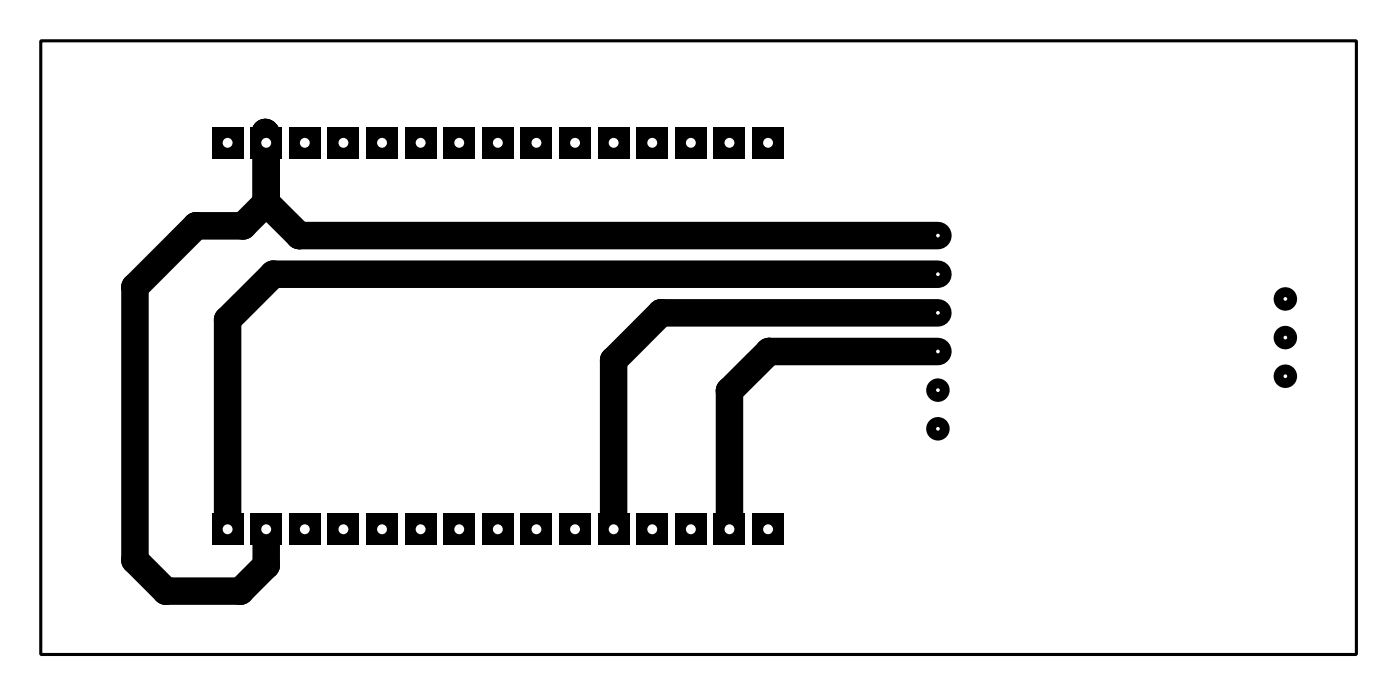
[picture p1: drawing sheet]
<svg xmlns="http://www.w3.org/2000/svg" width="91mm" height="45mm" viewBox="0 0 91 45" stroke-linecap="round" stroke-linejoin="round" font-family="sans-serif">
<path d="M17.2 13.1l2.2 2.1h41.3M17.2 9.2v-.6v4.5M17.2 13.1l-1.5 1.5h-3l-4 4v17.6l2 2h4.9l1.6-1.6v-2.4M60.7 17.7h-43l-3 3v13.5M60.7 22.7h-10.9l-2.6 2.6v8.9M60.7 20.2h-17.9l-3.1 3.1v10.9" fill="none" stroke="#000" stroke-width="1.8"/>
<g fill="#000">
<circle cx="8.7" cy="18.6" r=".89"/>
<circle cx="12.7" cy="14.6" r=".89"/>
<circle cx="15.7" cy="14.6" r=".89"/>
<circle cx="17.2" cy="8.6" r=".89"/>
<circle cx="17.2" cy="13.1" r=".89"/>
<circle cx="17.7" cy="17.7" r=".89"/>
<circle cx="19.4" cy="15.2" r=".89"/>
<circle cx="8.7" cy="36.2" r=".89"/>
<circle cx="10.7" cy="38.2" r=".89"/>
<circle cx="14.7" cy="20.7" r=".89"/>
<circle cx="15.6" cy="38.2" r=".89"/>
<circle cx="17.2" cy="36.6" r=".89"/>
<circle cx="39.7" cy="23.3" r=".89"/>
<circle cx="42.8" cy="20.2" r=".89"/>
<circle cx="47.2" cy="25.3" r=".89"/>
<circle cx="49.8" cy="22.7" r=".89"/>
</g>
<path d="M13.7 33.2h2v2h-2z" fill="#000"/>
<circle cx="14.7" cy="34.2" r=".32" fill="#fff"/>
<path d="M21.2 33.2h2v2h-2z" fill="#000"/>
<circle cx="22.2" cy="34.2" r=".32" fill="#fff"/>
<path d="M23.7 33.2h2v2h-2z" fill="#000"/>
<circle cx="24.7" cy="34.2" r=".32" fill="#fff"/>
<path d="M31.2 33.2h2v2h-2z" fill="#000"/>
<circle cx="32.2" cy="34.2" r=".32" fill="#fff"/>
<path d="M21.2 8.2h2v2h-2z" fill="#000"/>
<circle cx="22.2" cy="9.2" r=".32" fill="#fff"/>
<path d="M18.7 8.2h2v2h-2z" fill="#000"/>
<circle cx="19.7" cy="9.2" r=".32" fill="#fff"/>
<path d="M23.7 8.2h2v2h-2z" fill="#000"/>
<circle cx="24.7" cy="9.2" r=".32" fill="#fff"/>
<path d="M18.7 33.2h2v2h-2z" fill="#000"/>
<circle cx="19.7" cy="34.2" r=".32" fill="#fff"/>
<path d="M33.7 33.2h2v2h-2z" fill="#000"/>
<circle cx="34.7" cy="34.2" r=".32" fill="#fff"/>
<path d="M36.2 33.2h2v2h-2z" fill="#000"/>
<circle cx="37.2" cy="34.2" r=".32" fill="#fff"/>
<path d="M38.7 33.2h2v2h-2z" fill="#000"/>
<circle cx="39.7" cy="34.2" r=".32" fill="#fff"/>
<path d="M46.2 33.2h2v2h-2z" fill="#000"/>
<circle cx="47.2" cy="34.2" r=".32" fill="#fff"/>
<path d="M48.7 33.2h2v2h-2z" fill="#000"/>
<circle cx="49.7" cy="34.2" r=".32" fill="#fff"/>
<path d="M31.2 8.2h2v2h-2z" fill="#000"/>
<circle cx="32.2" cy="9.2" r=".32" fill="#fff"/>
<path d="M28.7 8.2h2v2h-2z" fill="#000"/>
<circle cx="29.7" cy="9.2" r=".32" fill="#fff"/>
<path d="M26.2 8.2h2v2h-2z" fill="#000"/>
<circle cx="27.2" cy="9.2" r=".32" fill="#fff"/>
<path d="M36.2 8.2h2v2h-2z" fill="#000"/>
<circle cx="37.2" cy="9.2" r=".32" fill="#fff"/>
<path d="M33.7 8.2h2v2h-2z" fill="#000"/>
<circle cx="34.7" cy="9.2" r=".32" fill="#fff"/>
<path d="M41.2 8.2h2v2h-2z" fill="#000"/>
<circle cx="42.2" cy="9.2" r=".32" fill="#fff"/>
<path d="M38.7 8.2h2v2h-2z" fill="#000"/>
<circle cx="39.7" cy="9.2" r=".32" fill="#fff"/>
<path d="M48.7 8.2h2v2h-2z" fill="#000"/>
<circle cx="49.7" cy="9.2" r=".32" fill="#fff"/>
<path d="M16.2 33.2h2v2h-2z" fill="#000"/>
<circle cx="17.2" cy="34.2" r=".32" fill="#fff"/>
<path d="M16.2 8.2h2v2h-2z" fill="#000"/>
<circle cx="17.2" cy="9.2" r=".32" fill="#fff"/>
<path d="M26.2 33.2h2v2h-2z" fill="#000"/>
<circle cx="27.2" cy="34.2" r=".32" fill="#fff"/>
<path d="M41.2 33.2h2v2h-2z" fill="#000"/>
<circle cx="42.2" cy="34.2" r=".32" fill="#fff"/>
<path d="M28.7 33.2h2v2h-2z" fill="#000"/>
<circle cx="29.7" cy="34.2" r=".32" fill="#fff"/>
<path d="M43.7 33.2h2v2h-2z" fill="#000"/>
<circle cx="44.7" cy="34.2" r=".32" fill="#fff"/>
<path d="M13.7 8.2h2v2h-2z" fill="#000"/>
<circle cx="14.7" cy="9.2" r=".32" fill="#fff"/>
<path d="M43.7 8.2h2v2h-2z" fill="#000"/>
<circle cx="44.7" cy="9.2" r=".32" fill="#fff"/>
<path d="M46.2 8.2h2v2h-2z" fill="#000"/>
<circle cx="47.2" cy="9.2" r=".32" fill="#fff"/>
<circle cx="60.7" cy="15.2" r=".76" fill="#000"/>
<circle cx="60.7" cy="15.2" r=".12" fill="#fff"/>
<circle cx="60.7" cy="17.7" r=".76" fill="#000"/>
<circle cx="60.7" cy="17.7" r=".12" fill="#fff"/>
<circle cx="60.7" cy="20.2" r=".76" fill="#000"/>
<circle cx="60.7" cy="20.2" r=".12" fill="#fff"/>
<circle cx="60.7" cy="22.7" r=".76" fill="#000"/>
<circle cx="60.7" cy="22.7" r=".12" fill="#fff"/>
<circle cx="60.7" cy="25.2" r=".76" fill="#000"/>
<circle cx="60.7" cy="25.2" r=".12" fill="#fff"/>
<circle cx="60.7" cy="27.7" r=".76" fill="#000"/>
<circle cx="60.7" cy="27.7" r=".12" fill="#fff"/>
<circle cx="83.2" cy="19.3" r=".76" fill="#000"/>
<circle cx="83.2" cy="19.3" r=".12" fill="#fff"/>
<circle cx="83.2" cy="21.8" r=".76" fill="#000"/>
<circle cx="83.2" cy="21.8" r=".12" fill="#fff"/>
<circle cx="83.2" cy="24.3" r=".76" fill="#000"/>
<circle cx="83.2" cy="24.3" r=".12" fill="#fff"/>
<path d="M2.6 2.6h85.2v39.7h-85.2z" fill="none" stroke="#000" stroke-width=".2"/>
</svg>
